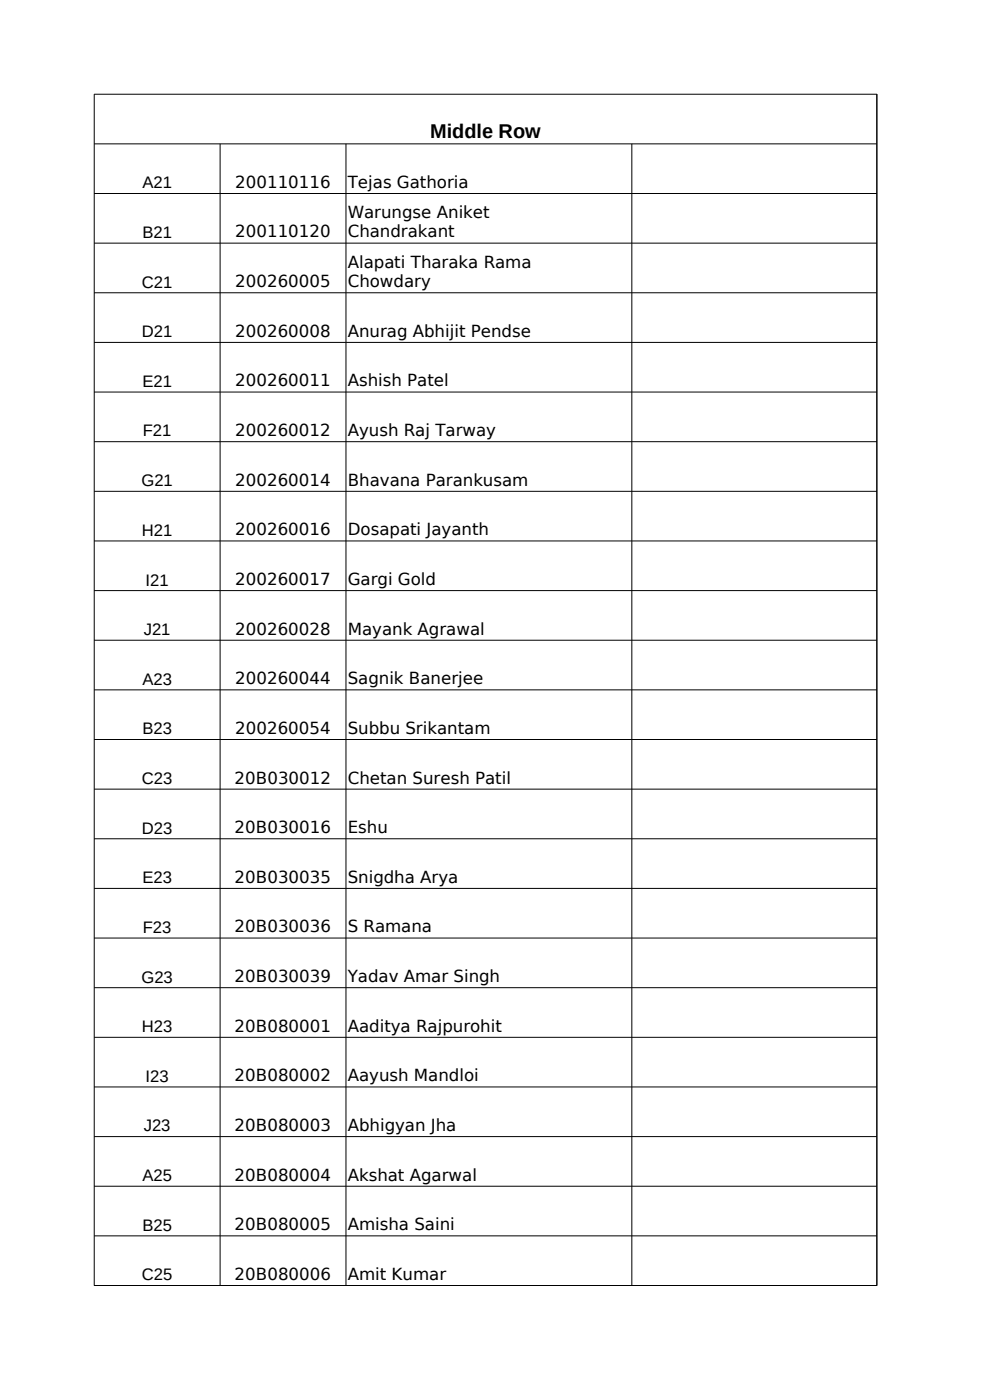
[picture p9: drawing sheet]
<svg xmlns="http://www.w3.org/2000/svg" width="210mm" height="297mm" viewBox="0 0 210 297" stroke-linecap="round" stroke-linejoin="round" font-family="sans-serif">
<defs><g id="words">
<text font-size="4.2" x="91.3" y="29.3">Middle Row</text>
<g font-size="3.5">
<text x="30.2" y="40">A21</text>
<text x="49.9" y="39.9">200110116</text>
<text x="73.8" y="39.9">Tejas Gathoria</text>
<text x="73.8" y="46.3">Warungse Aniket</text>
<text x="30.2" y="50.5">B21</text>
<text x="49.9" y="50.4">200110120</text>
<text x="73.8" y="50.4">Chandrakant</text>
<text x="73.8" y="56.8">Alapati Tharaka Rama</text>
<text x="30.1" y="61">C21</text>
<text x="49.9" y="60.9">200260005</text>
<text x="73.8" y="60.9">Chowdary</text>
<text x="30.1" y="71.5">D21</text>
<text x="49.9" y="71.4">200260008</text>
<text x="73.8" y="71.4">Anurag Abhijit Pendse</text>
<text x="30.2" y="82.1">E21</text>
<text x="49.9" y="82">200260011</text>
<text x="73.8" y="82">Ashish Patel</text>
<text x="30.3" y="92.6">F21</text>
<text x="49.9" y="92.5">200260012</text>
<text x="73.8" y="92.5">Ayush Raj Tarway</text>
<text x="30" y="103.2">G21</text>
<text x="49.9" y="103.1">200260014</text>
<text x="73.8" y="103.1">Bhavana Parankusam</text>
<text x="30.1" y="113.7">H21</text>
<text x="49.9" y="113.6">200260016</text>
<text x="73.8" y="113.6">Dosapati Jayanth</text>
<text x="30.9" y="124.2">I21</text>
<text x="49.9" y="124.1">200260017</text>
<text x="73.8" y="124.1">Gargi Gold</text>
<text x="30.5" y="134.7">J21</text>
<text x="49.9" y="134.6">200260028</text>
<text x="73.8" y="134.6">Mayank Agrawal</text>
<text x="30.2" y="145.3">A23</text>
<text x="49.9" y="145.2">200260044</text>
<text x="73.8" y="145.2">Sagnik Banerjee</text>
<text x="30.2" y="155.8">B23</text>
<text x="49.9" y="155.7">200260054</text>
<text x="73.8" y="155.7">Subbu Srikantam</text>
<text x="30.1" y="166.3">C23</text>
<text x="49.8" y="166.2">20B030012</text>
<text x="73.8" y="166.2">Chetan Suresh Patil</text>
<text x="30.1" y="176.9">D23</text>
<text x="49.8" y="176.7">20B030016</text>
<text x="73.8" y="176.7">Eshu</text>
<text x="30.2" y="187.4">E23</text>
<text x="49.8" y="187.3">20B030035</text>
<text x="73.8" y="187.3">Snigdha Arya</text>
<text x="30.3" y="197.9">F23</text>
<text x="49.8" y="197.8">20B030036</text>
<text x="73.8" y="197.8">S Ramana</text>
<text x="30" y="208.5">G23</text>
<text x="49.8" y="208.4">20B030039</text>
<text x="73.8" y="208.4">Yadav Amar Singh</text>
<text x="30.1" y="219">H23</text>
<text x="49.8" y="218.9">20B080001</text>
<text x="73.8" y="218.9">Aaditya Rajpurohit</text>
<text x="30.9" y="229.5">I23</text>
<text x="49.8" y="229.4">20B080002</text>
<text x="73.8" y="229.4">Aayush Mandloi</text>
<text x="49.8" y="239.9">20B080003</text>
<text x="73.8" y="239.9">Abhigyan Jha</text>
<text x="30.5" y="240">J23</text>
<text x="30.2" y="250.6">A25</text>
<text x="49.8" y="250.5">20B080004</text>
<text x="73.8" y="250.5">Akshat Agarwal</text>
<text x="30.2" y="261.1">B25</text>
<text x="49.8" y="261">20B080005</text>
<text x="73.8" y="261">Amisha Saini</text>
<text x="30.1" y="271.6">C25</text>
<text x="49.8" y="271.5">20B080006</text>
<text x="73.8" y="271.5">Amit Kumar</text>
</g>
</g></defs>
<g fill="none" stroke="#000" stroke-width=".21">
<path d="M186 20v252.7M186 20h-166v252.7M20 30.5h166M46.7 30.5v242.2M73.4 30.5v242.2M134 30.5v242.2M20 41.1h166M20 51.6h166M20 62.1h166M20 72.6h166M20 83.2h166M20 93.7h166"/>
<path d="M20 104.2h166M20 114.8h166M20 125.3h166M20 135.8h166M20 146.4h166M20 156.9h166M20 167.4h166M20 177.9h166M20 188.5h166M20 199h166M20 209.5h166M20 220.1h166"/>
<path d="M20 230.6h166M20 241.1h166M20 251.7h166M20 262.2h166M20 272.7h166"/>
</g>
<use href="#words"/>
</svg>
